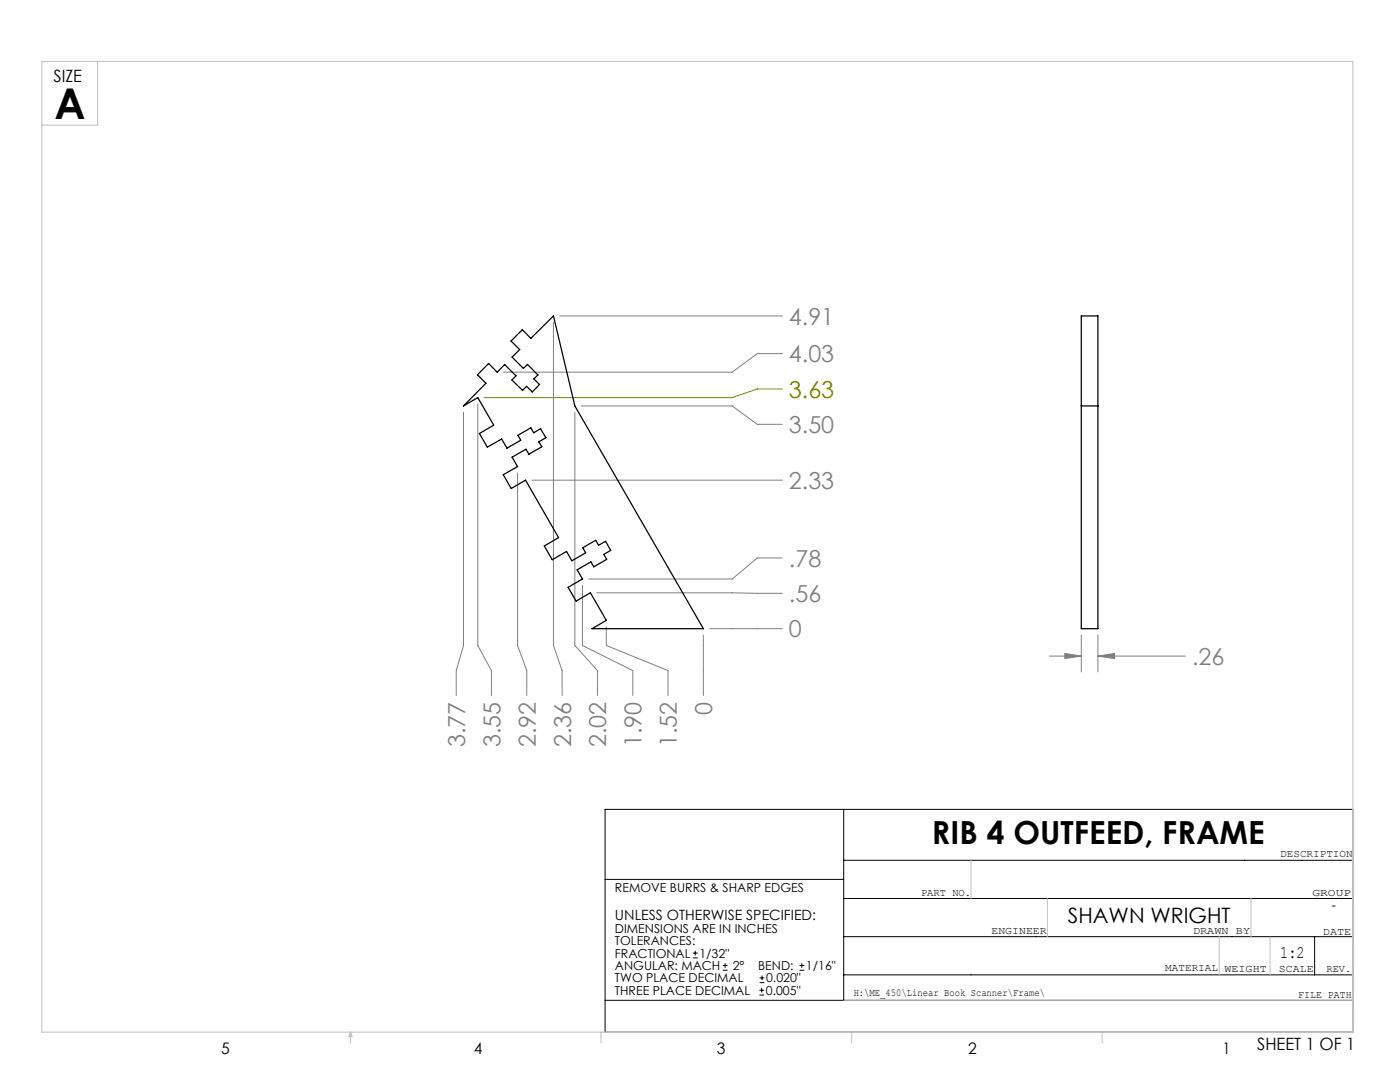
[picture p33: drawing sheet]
<svg xmlns="http://www.w3.org/2000/svg" width="279mm" height="216mm" viewBox="0 0 279 216" stroke-linecap="round" stroke-linejoin="round" font-family="sans-serif">
<defs><g id="words">
<text font-size="8.5" x="10.9" y="23.8">A</text>
<text font-size="6.3" x="186" y="168.4">RIB 4 OUTFEED, FRAME</text>
<g font-size="4.7" fill="#808080">
<text x="157.4" y="64.8">4.91</text>
<text x="157.4" y="72.3">4.03</text>
<text x="157.4" y="86.4">3.50</text>
<text x="157.4" y="97.6">2.33</text>
<text x="157.4" y="113.1">.78</text>
<text x="157.4" y="120.1">.56</text>
<text x="157.4" y="127.2">0</text>
<text x="237.9" y="132.7">.26</text>
<text x="142.2" y="142.7" transform="rotate(-90 142.2 142.7)">0</text>
<text x="92.8" y="149.1" transform="rotate(-90 92.8 149.1)">3.77</text>
<text x="99.9" y="149.1" transform="rotate(-90 99.9 149.1)">3.55</text>
<text x="106.9" y="149.1" transform="rotate(-90 106.9 149.1)">2.92</text>
<text x="114" y="149.1" transform="rotate(-90 114 149.1)">2.36</text>
<text x="121" y="149.1" transform="rotate(-90 121 149.1)">2.02</text>
<text x="128.1" y="149.1" transform="rotate(-90 128.1 149.1)">1.90</text>
<text x="135.1" y="149.1" transform="rotate(-90 135.1 149.1)">1.52</text>
</g>
<text font-size="4.7" fill="#808000" x="157.4" y="79.4">3.63</text>
<text font-size="4.2" x="213.1" y="184.3">SHAWN WRIGHT</text>
<text font-size="3.5" x="255.5" y="191.2">1:2</text>
<g font-size="3.4">
<text x="10.7" y="16.4">SIZE</text>
<text x="250.9" y="209.5">SHEET 1 OF 1</text>
</g>
<g font-size="3.2">
<text x="44.2" y="210.4">5</text>
<text x="94.6" y="210.3">4</text>
<text x="143.1" y="210.4">3</text>
<text x="193.2" y="210.3">2</text>
<text x="244" y="210.3">1</text>
</g>
<g font-size="2.8">
<text x="122.7" y="183.6">UNLESS OTHERWISE SPECIFIED:</text>
<text x="265.7" y="181.6">-</text>
</g>
<g font-size="2.5">
<text x="122.7" y="178">REMOVE BURRS &amp; SHARP EDGES</text>
<text x="122.7" y="186.2">DIMENSIONS ARE IN INCHES</text>
<text x="122.7" y="188.6">TOLERANCES:</text>
<text x="122.7" y="191.1">FRACTIONAL</text>
<text x="139.6" y="191.1">1/32&quot;</text>
<text x="122.7" y="193.6">ANGULAR: MACH</text>
<text x="122.7" y="196">TWO PLACE DECIMAL</text>
<text x="146.2" y="193.6">2°</text>
<text x="151.3" y="193.6">BEND:</text>
<text x="152.9" y="196">0.020&quot;</text>
<text x="160.8" y="193.6">1/16&quot;</text>
<text x="122.7" y="198.5">THREE PLACE DECIMAL</text>
<text x="152.8" y="198.5">0.005&quot;</text>
</g>
<g font-size="2.1">
<text x="255.5" y="171">DESCRIPTION</text>
<text x="183.8" y="178.8">PART NO.</text>
<text x="261.9" y="178.8">GROUP</text>
<text x="197.9" y="186.4">ENGINEER</text>
<text x="238.1" y="186.4">DRAWN BY</text>
<text x="264" y="186.5">DATE</text>
<text x="232.5" y="193.8">MATERIAL</text>
<text x="244.4" y="193.9">WEIGHT</text>
<text x="255.2" y="194">SCALE</text>
<text x="264.7" y="193.9">REV.</text>
<text x="170.4" y="198.7">H:\ME_450\Linear Book Scanner\Frame\</text>
<text x="259.1" y="199.1">FILE PATH</text>
</g>
</g></defs>
<g fill="none" stroke="#000" stroke-width=".2">
<path d="M120.8 161.5h149.2v44.5h-149.2zM120.8 175.5h47.6M168.4 179.3h101.6M168.4 161.5v38.1M168.4 171.7h101.6M120.8 199.6h149.2M138.3 191.1h.9M138.3 190.2h.9M138.7 189.7v.9M144.3 193.6h.9M144.3 192.7h.9M144.7 192.2v.9"/>
<path d="M151.6 198.5h.9M151.6 197.6h.9M151.6 196.1h.9M151.6 195.1h.9M152 197.1v.9M152.1 194.7v.9M159.6 193.6h.9M159.6 192.7h.9M160 192.2v.9M168.4 186.9h101.6M168.4 194.5h101.6M262.4 186.9v7.6"/>
</g>
<g fill="none" stroke="#808080" stroke-width=".2">
<path d="M110.5 64.3v64.5l1.7 5v5M111.7 63h44.4M156.1 70.6h-5l-5 3.7h-45.6M92.5 82.3v46.5l-1.4 5v5M95.4 80.6v48.2l2.7 5v5M103.3 94.4v34.4l1.8 5v5M106.2 95.8h49.9M114.7 82.3v46.5l4.5 5v5M116 81h30.1l5 3.7h5M116.2 116.8v12l10.1 5v5M119.1 118.3l37 .1M156.1 111.3h-5l-5 4.2h-28.6"/>
<path d="M121 125.1v3.7l12.3 5v5M140.4 126.7v12.1M141.6 125.4h14.5M209.4 130.9h6.4M212.5 130.4l3.3 .5-3.3 .5zM215.8 126.7v7.4M219.1 130.9l3.3-.5v1zM219.1 126.7v7.4M219.1 130.9h17.5"/>
</g>
<path d="M156.1 77.6h-5l-5 1.7h-49.5" fill="none" stroke="#808000" stroke-width=".2"/>
<g fill="none" stroke="#c0c0c0" stroke-width=".2">
<path d="M8.4 12.3h261.6v193.7h-261.6zM19.5 12.3v12.7h-11.1M193.8 171.7v7.6M209 179.3v7.6M249.7 179.3v7.6M168.4 199.6h101.6M243.3 186.9v7.6M253.5 186.9v7.6M70 206v2.1M70 206l.3 .8h-.7zM119.9 206v2.1M170 206v2.1"/>
<path d="M220 206v2.1"/>
</g>
<path d="M219.1 130.9l3.3-.5v1zM212.5 130.4l3.3 .5-3.3 .5z" fill="#808080"/>
<path d="M104.2 65.8l1.7 1.7 4.6-4.5 4.2 18 25.7 44.4h-22.3l2.9-1.6-3.2-5.5-2.8 1.6-1.6-2.7 2.8-1.7-1-1.8 2.7-1.6 .6 1 2.6-1.5-.6-1 1.4-.8-1-1.8-1.4 .8-.6-1-2.6 1.5 .6 1-2.8 1.6-1-1.9-2.9 1.7-1.6-2.8 2.9-1.6-6.6-11.5-2.9 1.7-1.6-2.8 2.9-1.6-1.1-1.9 2.8-1.6 .6 1 2.5-1.5-.6-.9 1.4-.9-1-1.8-1.4 .9-.6-1-2.5 1.5 .5 .9-2.7 1.6-1.1-1.8-2.8 1.6-1.6-2.7 2.8-1.7-3.1-5.5-2.9 1.7 4.5-4.5-1.7-1.7 2.2-2.3 1.7 1.8 1.5-1.6 2.3 2.3-.8 .8 2.1 2.1 .8-.8 1.1 1.1 1.5-1.5-1.2-1.1 .9-.8-2.1-2.1-.8 .8-2.3-2.2 1.5-1.6-1.7-1.6zM215.8 63h3.3v62.4h-3.3zM215.8 81h3.3" fill="none" stroke="#000" stroke-width=".25"/>
<use href="#words"/>
</svg>
